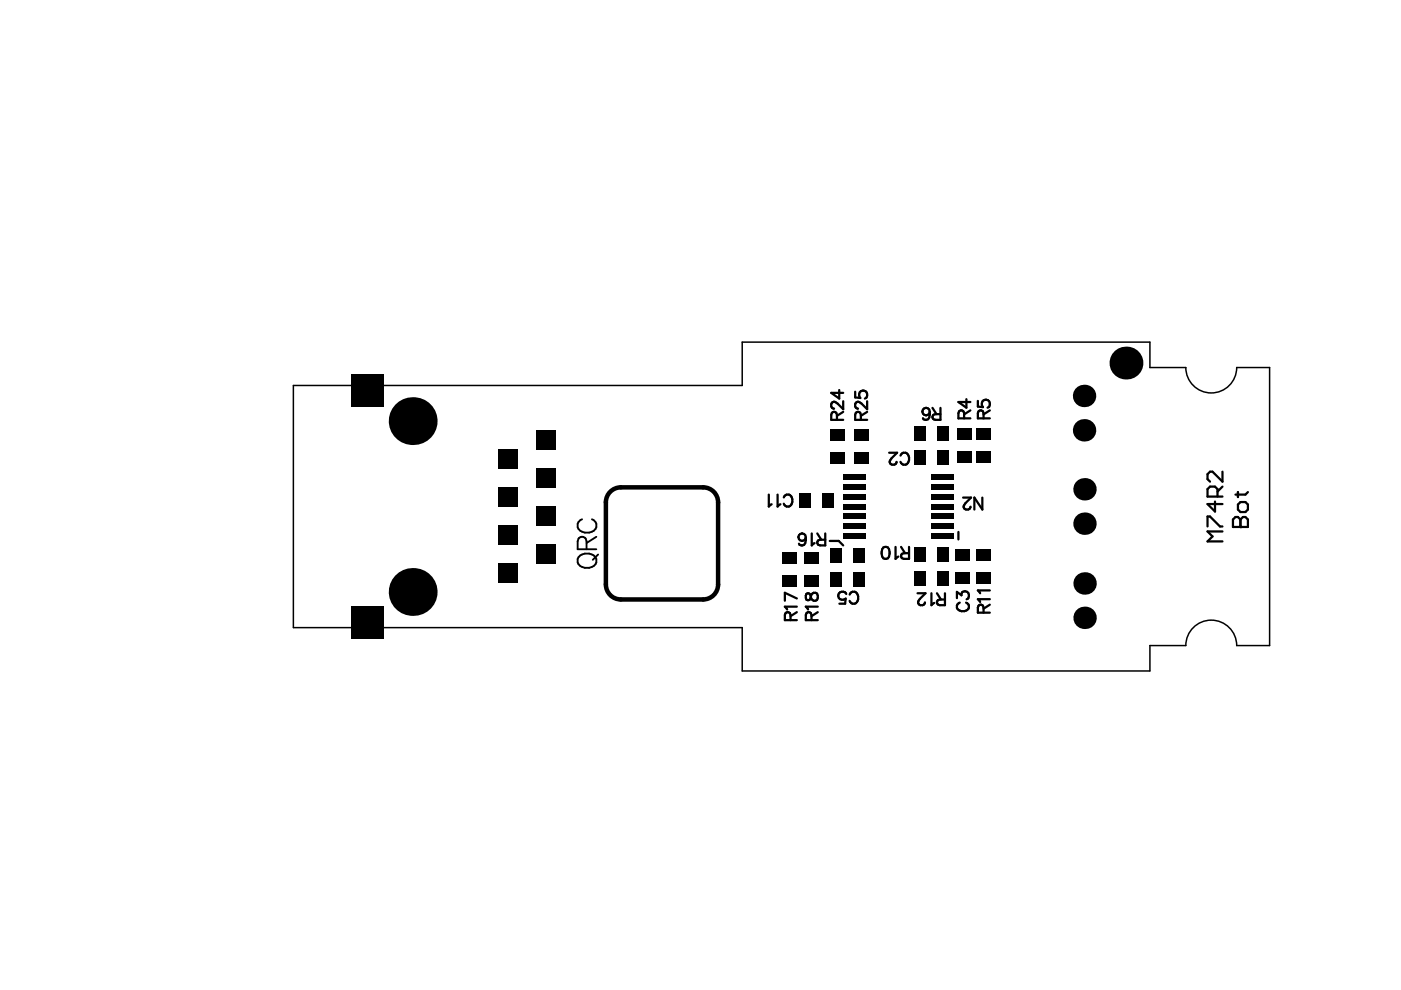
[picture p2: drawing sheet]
<svg xmlns="http://www.w3.org/2000/svg" width="297mm" height="210mm" viewBox="0 0 297 210" stroke-linecap="round" stroke-linejoin="round" font-family="sans-serif">
<path d="M62.2 81.7h95.2v-9.2h86.4v5.4h7.6a5.4 5.4 0 0 0 5.4 5.4 5.4 5.4 0 0 0 5.4-5.4h7v59h-7a5.4 5.4 0 0 0-5.4-5.4 5.4 5.4 0 0 0-5.4 5.4h-7.6v5.4h-86.4v-9.2h-95.2z" fill="none" stroke="#000" stroke-width=".32"/>
<path d="M129.4 104.3a3.2 3.2 0 0 1 2.2-1h17.5a3.2 3.2 0 0 1 3.1 3.2v17.4a3.2 3.2 0 0 1-3.1 3.2h-17.5a3.2 3.2 0 0 1-3.1-3.2v-17.4a3.2 3.2 0 0 1 .9-2.2z" fill="none" stroke="#000" stroke-width=".95"/>
<g fill="none" stroke="#000" stroke-width=".48">
<path d="M177.4 89l-.1-1.4a.59 .59 0 0 0-.9 0l-.2 1.4h2.6M177.9 82.7v1.8l-1.7-1.2h2.6M178.8 85.1v1.7l-1.2-1.2a.76 .76 0 0 0-1.2-.2l-.2 .8 .3 .3 .3 .1M178.8 87.3l-1.4 .9M181.3 83.1v1.2l1.1 .1a.9 .9 0 0 1 0-1.4 .9 .9 0 0 1 1.3 .2 .9 .9 0 0 1-.3 1.3M182.5 89l-.1-1.4a.59 .59 0 0 0-1 0l-.1 1.4h2.6M183.9 85.1v1.7l-1.3-1.2a.76 .76 0 0 0-1.2-.2l-.1 .8 .3 .3 .3 .1M183.9 87.3l-1.4 .9M188.5 96h1.7l-1.2 1.2a.76 .76 0 0 0-.1 1.2l.7 .1 .4-.2 .1-.4M190.9 96.6a.93 .93 0 0 1 1.1-.6 .93 .93 0 0 1 .7 1 1.11 1.11 0 0 1-.2 1.2 1.11 1.11 0 0 1-1.2 .2l-.4-.5M197.1 87.3a1.19 1.19 0 0 1-.9 1.7l-.4-.1-.1-.2M197.7 86.5l.8 1.3"/>
<path d="M199.4 86.5v2.5l-1.5-.1a.59 .59 0 0 1 0-1l1.5-.1M204.4 88.7l-.1-1.4a.59 .59 0 0 0-1 0l-.1 1.4h2.5M204.9 84.6v1.8l-1.7-1.2h2.5M205.7 87l-1.3 .9M207.3 85v1.2l1.1 .1a.9 .9 0 0 1 0-1.3 .9 .9 0 0 1 1.3 .1 .9 .9 0 0 1-.3 1.3M208.5 88.7l-.1-1.4a.59 .59 0 0 0-1 0l-.1 1.4h2.6M209.9 87l-1.4 .9M163 104.9v2.5l.6-.5M164.9 104.9v2.5l.6-.5M166.2 105.5a.93 .93 0 0 1 1-.6 .93 .93 0 0 1 .8 .9 1.11 1.11 0 0 1-.3 1.2 1.11 1.11 0 0 1-1.2 .3l-.3-.5M170.8 114a1.19 1.19 0 0 1-.9 1.6l-.4-.1-.1-.2M172.1 113.1v2.5l.6-.4"/>
<path d="M173.3 113.1l.8 1.3M175 113.1v2.5l-1.5-.1a.59 .59 0 0 1 0-.9l1.5-.2M175.9 114.7h1.9l1 .9M187.3 116.1a.82 .82 0 0 1 1.2 .3 2.1 2.1 0 0 1-.2 2 .82 .82 0 0 1-1.3-.4 2.09 2.09 0 0 1 .3-1.9zM189.9 116v2.5l.6-.5M191 116l.9 1.3M192.7 116v2.5l-1.4-.1a.59 .59 0 0 1 0-1l1.4-.1M203.2 112.8v1.6M204.2 105.5h1.7l-1.2 1.2a.76 .76 0 0 0-.1 1.2l.7 .1 .3-.2 .2-.4M208.3 105.5v2.5l-1.7-2.5v2.5M256 111.6v-2.1h.5l2.2 2.1h.5M257.6 106.3v2.2l-1.6-1.6h3.2"/>
<path d="M258.1 105.3v-1.6l-.5-.5h-1.1l-.5 .5v1.6h3.2M259.2 100v2.1l-2.1-2.1h-.6l-.5 .5v1.1l.5 .5M259.2 112.7h-3.2l1.1 1-1.1 1.1h3.2M259.2 103.2l-1.1 1M261.4 110.1l.5-.5h.6l.5 .5 .5-.5h.6l.5 .5v1.6h-3.2zM262.5 107l.5-.5h1.1l.5 .5v1l-.5 .6h-1.1l-.5-.6zM262.5 104.3v1.1M263 110.1v1.6M264.6 104.3l-.5 .6h-2.2M167.6 131.5l-.1-1.5a.59 .59 0 0 0-1 0l-.1 1.5h2.5M168.9 128.6h-2.5l.5 .6M168.9 126.9l-2.5-1.2v1.7"/>
<path d="M168.9 129.8l-1.3 .8M171 125.9a.95 .95 0 0 0 .2 1.3h.3a1.39 1.39 0 0 0 .6-1.2 .7 .7 0 0 1 .7-.3 .7 .7 0 0 1 .6 .6v.5a.73 .73 0 0 1-.8 .6 .73 .73 0 0 1-.7-.8l-.1-.4a.51 .51 0 0 0-.8-.3zM172.1 131.5l-.2-1.5a.59 .59 0 0 0-.9 0l-.2 1.5h2.6M173.4 129.8l-1.3 .8M173.4 128.6h-2.6l.5 .6M179.4 125.9a.9 .9 0 0 0-1.3-.3 .9 .9 0 0 0-.2 1.3 .9 .9 0 0 0 1.4 0l-.1 1.1h-1.2M180.1 126.1a.93 .93 0 0 1 1.1-.6 .93 .93 0 0 1 .7 .9 1.11 1.11 0 0 1-.2 1.2 1.11 1.11 0 0 1-1.2 .3l-.4-.5M194.5 125.8h1.7l-1.2 1.2a.76 .76 0 0 0-.1 1.2l.7 .1 .4-.2 .1-.4M197.5 125.8v2.5l.6-.5M198.7 125.8l.8 1.3M200.3 125.8v2.5l-1.4-.1a.59 .59 0 0 1 0-1l1.4-.1M202.9 126.8v-1.3l1 .7a.81 .81 0 0 1 .9-.8 .81 .81 0 0 1 .6 1.1l-.1 .3-.4 .3"/>
<path d="M203.5 127.8a.93 .93 0 0 0-.6 1 .93 .93 0 0 0 1 .8 1.11 1.11 0 0 0 1.2-.3 1.11 1.11 0 0 0 .2-1.2l-.5-.3M208.5 129.9l-.1-1.4a.59 .59 0 0 0-1 0l-.1 1.4h2.6M209.9 128.2l-1.4 .9M209.9 127h-2.6l.5 .6M209.9 125.2h-2.6l.5 .6"/>
<circle cx="196.4" cy="87.3" r=".79"/>
<circle cx="170.1" cy="113.9" r=".79"/>
</g>
<path d="M122.7 118.1a2.31 2.31 0 0 1 3.7 .4 1.82 1.82 0 0 1-2.4 1.9 1.51 1.51 0 0 1-1.3-2.3zM123.4 110.1a1.46 1.46 0 0 0-.9 1.7 1.46 1.46 0 0 0 1.5 1.1 1.82 1.82 0 0 0 2.4-1.9l-.2-.3-.7-.6M124.4 116.5v-1.7l-.2-.6a.92 .92 0 0 0-1.5 0l-.2 .6v1.7h3.9M126.4 113.8l-2 1.3M126.8 117.6l-1.1 1.1" fill="none" stroke="#000" stroke-width=".4"/>
<g fill="#000">
<circle cx="238.7" cy="77" r="3.5"/>
<circle cx="87.5" cy="89.3" r="5.1"/>
<circle cx="229.8" cy="91.2" r="2.38"/>
<circle cx="229.8" cy="83.9" r="2.38"/>
<circle cx="229.9" cy="103.7" r="2.38"/>
<circle cx="229.9" cy="111" r="2.38"/>
<circle cx="263" cy="111.7" r=".24"/>
<circle cx="87.5" cy="125.5" r="5.1"/>
<circle cx="230" cy="123.7" r="2.38"/>
<circle cx="230" cy="131" r="2.38"/>
</g>
<g fill="#000">
<path d="M74.3 79.4h7v6.9h-7z" fill-rule="evenodd"/>
<path d="M105.6 95.3h4.1v4.1h-4.1z" fill-rule="evenodd"/>
<path d="M113.6 91.3h4.2v4.1h-4.2z" fill-rule="evenodd"/>
<path d="M175.9 91.1h3.2v2.4h-3.2z" fill-rule="evenodd"/>
<path d="M175.9 95.9h3.2v2.4h-3.2z" fill-rule="evenodd"/>
<path d="M181 91.1h3.2v2.4h-3.2z" fill-rule="evenodd"/>
<path d="M181 95.9h3.2v2.4h-3.2z" fill-rule="evenodd"/>
<path d="M193.9 95.4h2.4v3.1h-2.4z" fill-rule="evenodd"/>
<path d="M193.9 90.3h2.4v3.2h-2.4z" fill-rule="evenodd"/>
<path d="M198.7 95.4h2.4v3.1h-2.4z" fill-rule="evenodd"/>
<path d="M198.7 90.3h2.4v3.2h-2.4z" fill-rule="evenodd"/>
<path d="M202.9 95.6h3.2v2.4h-3.2z" fill-rule="evenodd"/>
<path d="M202.9 90.8h3.2v2.4h-3.2z" fill-rule="evenodd"/>
<path d="M207 95.6h3.2v2.4h-3.2z" fill-rule="evenodd"/>
<path d="M207 90.8h3.2v2.4h-3.2z" fill-rule="evenodd"/>
<path d="M105.6 111.4h4.1v4.1h-4.1z" fill-rule="evenodd"/>
<path d="M105.6 103.3h4.1v4.1h-4.1z" fill-rule="evenodd"/>
<path d="M113.6 115.4h4.2v4.1h-4.2z" fill-rule="evenodd"/>
<path d="M113.6 107.4h4.2v4.1h-4.2z" fill-rule="evenodd"/>
<path d="M113.6 99.3h4.2v4.1h-4.2z" fill-rule="evenodd"/>
<path d="M165.8 117.1h3.1v2.4h-3.1z" fill-rule="evenodd"/>
<path d="M170.5 117.1h3.2v2.4h-3.2z" fill-rule="evenodd"/>
<path d="M169.5 104.5h2.3v3.2h-2.3z" fill-rule="evenodd"/>
<path d="M176.1 116.3h2.4v3.1h-2.4z" fill-rule="evenodd"/>
<path d="M174.3 104.5h2.4v3.2h-2.4z" fill-rule="evenodd"/>
<path d="M181 116.3h2.3v3.1h-2.3z" fill-rule="evenodd"/>
<path d="M178.9 100.6h4.7v1.3h-4.7z" fill-rule="evenodd"/>
<path d="M178.9 102.6h4.7v1.3h-4.7z" fill-rule="evenodd"/>
<path d="M178.9 104.7h4.7v1.3h-4.7z" fill-rule="evenodd"/>
<path d="M178.9 106.8h4.7v1.2h-4.7z" fill-rule="evenodd"/>
<path d="M178.9 108.8h4.7v1.3h-4.7z" fill-rule="evenodd"/>
<path d="M178.9 110.9h4.7v1.3h-4.7z" fill-rule="evenodd"/>
<path d="M178.9 112.9h4.7v1.3h-4.7z" fill-rule="evenodd"/>
<path d="M193.9 116h2.4v3.1h-2.4z" fill-rule="evenodd"/>
<path d="M198.7 116h2.4v3.1h-2.4z" fill-rule="evenodd"/>
<path d="M197.4 112.9h4.8v1.3h-4.8z" fill-rule="evenodd"/>
<path d="M197.4 110.9h4.8v1.3h-4.8z" fill-rule="evenodd"/>
<path d="M197.4 108.8h4.8v1.3h-4.8z" fill-rule="evenodd"/>
<path d="M197.4 106.8h4.8v1.2h-4.8z" fill-rule="evenodd"/>
<path d="M197.4 104.7h4.8v1.3h-4.8z" fill-rule="evenodd"/>
<path d="M197.4 102.6h4.8v1.3h-4.8z" fill-rule="evenodd"/>
<path d="M197.4 100.6h4.8v1.3h-4.8z" fill-rule="evenodd"/>
<path d="M202.6 116.5h3.1v2.4h-3.1z" fill-rule="evenodd"/>
<path d="M207 116.5h3.2v2.4h-3.2z" fill-rule="evenodd"/>
<path d="M74.3 128.5h7v6.9h-7z" fill-rule="evenodd"/>
<path d="M105.6 119.4h4.1v4.1h-4.1z" fill-rule="evenodd"/>
<path d="M165.8 121.9h3.1v2.4h-3.1z" fill-rule="evenodd"/>
<path d="M170.5 121.9h3.2v2.4h-3.2z" fill-rule="evenodd"/>
<path d="M176.1 121.3h2.4v3.2h-2.4z" fill-rule="evenodd"/>
<path d="M181 121.3h2.3v3.2h-2.3z" fill-rule="evenodd"/>
<path d="M193.9 121h2.4v3.2h-2.4z" fill-rule="evenodd"/>
<path d="M198.7 121h2.4v3.2h-2.4z" fill-rule="evenodd"/>
<path d="M202.6 121.3h3.1v2.4h-3.1z" fill-rule="evenodd"/>
<path d="M207 121.3h3.2v2.4h-3.2z" fill-rule="evenodd"/>
</g>
</svg>
